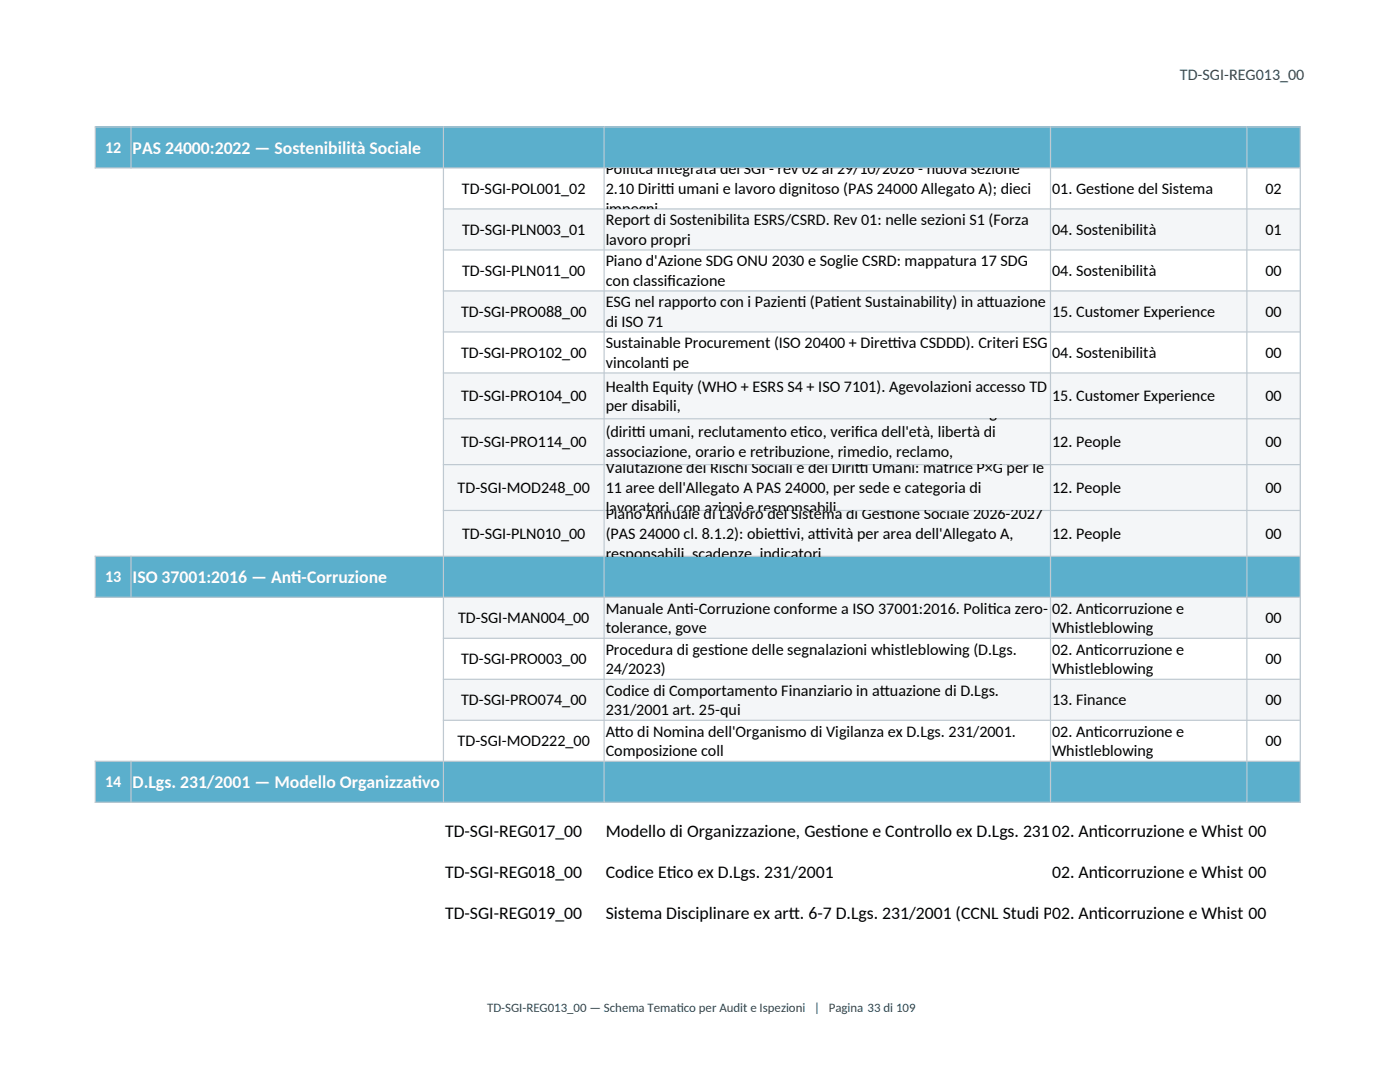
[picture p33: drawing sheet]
<svg xmlns="http://www.w3.org/2000/svg" width="279mm" height="216mm" viewBox="0 0 279 216" stroke-linecap="round" stroke-linejoin="round" font-family="sans-serif">
<defs><g id="words">
<g font-size="3.5" fill="#fff">
<text x="26.5" y="30.6">PAS 24000:2022 — Sostenibilità Sociale</text>
<text x="26.5" y="116.3">ISO 37001:2016 — Ant</text>
<text x="58.1" y="116.3">i-Corruzione</text>
<text x="26.5" y="157.2">D.Lgs. 231/2001 — Modello Organizzat</text>
<text x="82.2" y="157.2">ivo</text>
</g>
<g font-size="3.5">
<text x="88.8" y="167">TD-SGI-REG017_00</text>
<text x="120.9" y="167">Modello di Organizzazione, Gest</text>
<text x="165.9" y="167">ione e Controllo ex D.Lgs. 23102. Ant</text>
<text x="219.1" y="167">icorruzione e Whist 00</text>
<text x="88.8" y="175.2">TD-SGI-REG018_00</text>
<text x="120.9" y="175.2">Codice Et</text>
<text x="133.1" y="175.2">ico ex D.Lgs. 231/2001</text>
<text x="210" y="175.2">02. Ant</text>
<text x="219.1" y="175.2">icorruzione e Whist 00</text>
<text x="88.8" y="183.4">TD-SGI-REG019_00</text>
<text x="120.9" y="183.4">Sistema Disciplinare ex art</text>
<text x="157.4" y="183.4">t. 6-7 D.Lgs. 231/2001 (CCNL Studi P02. Ant</text>
<text x="219.1" y="183.4">icorruzione e Whist 00</text>
</g>
<text font-size="3.2" fill="#1b505f" x="235.5" y="15.9">TD-SGI-REG013_00</text>
<g font-size="3.2" fill="#fff">
<text x="21" y="30.5">12</text>
<text x="21" y="116.2">13</text>
<text x="21" y="157.1">14</text>
</g>
<g font-size="3.2">
<text x="120.9" y="34.8">Polit</text>
<text x="125.7" y="34.8">ica integrata del SGI - rev 02 al 29/10/2026 - nuova sezione</text>
<text x="92.2" y="38.7">TD-SGI-POL001_02</text>
<text x="120.9" y="38.7">2.10 Dirit</text>
<text x="131.9" y="38.7">t</text>
<text x="131.9" y="38.7">i umani e lavoro dignitoso (PAS 24000 Allegato A); dieci</text>
<text x="210" y="38.7">01. Gest</text>
<text x="219.6" y="38.7">ione del Sistema</text>
<text x="252.6" y="38.7">02</text>
<text x="92.2" y="46.9">TD-SGI-PLN003_01</text>
<text x="120.9" y="42.6">impegni.</text>
<text x="120.9" y="44.9">Report di Sostenibilita ESRS/CSRD. Rev 01: nelle sezioni S1 (Forza</text>
<text x="210" y="46.9">04. Sostenibilità</text>
<text x="252.6" y="46.9">01</text>
<text x="120.9" y="48.8">lavoro propri</text>
<text x="120.9" y="53.1">Piano d'Azione SDG ONU 2030 e Soglie CSRD: mappatura 17 SDG</text>
<text x="92.2" y="55.1">TD-SGI-PLN011_00</text>
<text x="120.9" y="57">con classif</text>
<text x="133.2" y="57">icazione</text>
<text x="210" y="55.1">04. Sostenibilità</text>
<text x="252.6" y="55.1">00</text>
<text x="92" y="63.3">TD-SGI-PRO088_00</text>
<text x="120.9" y="61.3">ESG nel rapporto con i Pazient</text>
<text x="120.9" y="65.2">di ISO 71</text>
<text x="159.1" y="61.3">i (Pat</text>
<text x="165.8" y="61.3">ient Sustainability) in at</text>
<text x="196.5" y="61.3">tuazione</text>
<text x="210" y="63.3">15. Customer Experience</text>
<text x="252.6" y="63.3">00</text>
<text x="92" y="71.4">TD-SGI-PRO102_00</text>
<text x="120.9" y="69.5">Sustainable Procurement (ISO 20400 + Diret</text>
<text x="177.2" y="69.5">t</text>
<text x="177.2" y="69.5">iva CSDDD). Criteri ESG</text>
<text x="210" y="71.4">04. Sostenibilità</text>
<text x="252.6" y="71.4">00</text>
<text x="120.9" y="73.4">vincolant</text>
<text x="131.8" y="73.4">i pe</text>
<text x="92" y="80.1">TD-SGI-PRO104_00</text>
<text x="120.9" y="78.1">Health Equity (WHO + ESRS S4 + ISO 7101). Agevolazioni accesso TD</text>
<text x="120.9" y="82">per disabili,</text>
<text x="120.9" y="83.4">Sistema di Gest</text>
<text x="139.9" y="83.4">ione Sociale PAS 24000: at</text>
<text x="174.1" y="83.4">tuazione dell'Allegato A</text>
<text x="210" y="80.1">15. Customer Experience</text>
<text x="252.6" y="80.1">00</text>
<text x="92" y="89.3">TD-SGI-PRO114_00</text>
<text x="120.9" y="87.3">(dirit</text>
<text x="126.1" y="87.3">t</text>
<text x="126.1" y="87.3">i umani, reclutamento et</text>
<text x="159.4" y="87.3">ico, verif</text>
<text x="170.6" y="87.3">ica dell'età, libertà di</text>
<text x="210" y="89.3">12. People</text>
<text x="252.6" y="89.3">00</text>
<text x="120.9" y="91.2">associazione, orario e retribuzione, rimedio, reclamo,</text>
<text x="120.9" y="95.1">campionamento HR)</text>
<text x="120.9" y="94.5">Valutazione dei Rischi Sociali e dei Dirit</text>
<text x="170.6" y="94.5">t</text>
<text x="170.6" y="94.5">i Umani: matrice P×G per le</text>
<text x="91.3" y="98.4">TD-SGI-MOD248_00</text>
<text x="120.9" y="98.4">11 aree dell'Allegato A PAS 24000, per sede e categoria di</text>
<text x="210" y="98.4">12. People</text>
<text x="252.6" y="98.4">00</text>
<text x="92.2" y="107.5">TD-SGI-PLN010_00</text>
<text x="120.9" y="102.3">lavoratori, con azioni e responsabili</text>
<text x="120.9" y="103.6">Piano Annuale di Lavoro del Sistema di Gest</text>
<text x="120.9" y="107.5">(PAS 24000 cl. 8.1.2): obiet</text>
<text x="154.8" y="107.5">t</text>
<text x="154.8" y="107.5">ivi, at</text>
<text x="162.8" y="107.5">t</text>
<text x="162.8" y="107.5">ività per area dell'Allegato A,</text>
<text x="176.8" y="103.6">ione Sociale 2026-2027</text>
<text x="210" y="107.5">12. People</text>
<text x="252.6" y="107.5">00</text>
<text x="120.9" y="111.4">responsabili, scadenze, indicatori</text>
<text x="91.4" y="124.4">TD-SGI-MAN004_00</text>
<text x="120.9" y="122.4">Manuale Ant</text>
<text x="136.7" y="122.4">i-Corruzione conforme a ISO 37001:2016. Polit</text>
<text x="197.1" y="122.4">ica zero-</text>
<text x="210" y="122.4">02. Ant</text>
<text x="218.3" y="122.4">icorruzione e</text>
<text x="252.6" y="124.4">00</text>
<text x="120.9" y="126.3">tolerance, gove</text>
<text x="120.9" y="130.6">Procedura di gest</text>
<text x="142.5" y="130.6">ione delle segnalazioni whistleblowing (D.Lgs.</text>
<text x="210" y="126.3">Whistleblowing</text>
<text x="210" y="130.6">02. Ant</text>
<text x="218.3" y="130.6">icorruzione e</text>
<text x="92" y="132.6">TD-SGI-PRO003_00</text>
<text x="120.9" y="134.5">24/2023)</text>
<text x="210" y="134.5">Whistleblowing</text>
<text x="252.6" y="132.6">00</text>
<text x="92" y="140.7">TD-SGI-PRO074_00</text>
<text x="120.9" y="138.8">Codice di Comportamento Finanziario in at</text>
<text x="120.9" y="142.7">231/2001 art. 25-qui</text>
<text x="175.6" y="138.8">tuazione di D.Lgs.</text>
<text x="210" y="140.7">13. Finance</text>
<text x="252.6" y="140.7">00</text>
<text x="91.3" y="148.9">TD-SGI-MOD222_00</text>
<text x="120.9" y="147">At</text>
<text x="122.7" y="147">to di Nomina dell'Organismo di Vigilanza ex D.Lgs. 231/2001.</text>
<text x="210" y="147">02. Ant</text>
<text x="218.3" y="147">icorruzione e</text>
<text x="252.6" y="148.9">00</text>
<text x="120.9" y="150.9">Composizione coll</text>
<text x="210" y="150.9">Whistleblowing</text>
</g>
<g font-size="2.6" fill="#1b505f">
<text x="97.2" y="201.9">TD-SGI-REG013_00 — Schema Temat</text>
<text x="135" y="201.9">ico per Audit e Ispezioni | Pagina 33 di 109</text>
</g>
</g></defs>
<path d="M19 25.3h240.5v8.2h-240.5z" fill-rule="evenodd" fill="#5bafcc"/>
<g fill="#f4f6f8">
<path d="M88.5 41.7h171v8.2h-171z" fill-rule="evenodd"/>
<path d="M88.5 58h171v8.2h-171z" fill-rule="evenodd"/>
<path d="M88.5 74.4h171v36.6h-171z" fill-rule="evenodd"/>
</g>
<path d="M19 111h240.5v8.2h-240.5z" fill-rule="evenodd" fill="#5bafcc"/>
<g fill="#f4f6f8">
<path d="M88.5 119.2h171v8.1h-171z" fill-rule="evenodd"/>
<path d="M88.5 135.5h171v8.2h-171z" fill-rule="evenodd"/>
</g>
<path d="M19 151.9h240.5v8.2h-240.5z" fill-rule="evenodd" fill="#5bafcc"/>
<g fill="none" stroke="#bfc9d1" stroke-width=".24">
<path d="M18.9 25.3h240.7M18.9 33.5h240.7M19 25.2v8.4M26.1 25.2v8.4M88.5 25.2v135M120.6 25.2v135M209.6 25.2v135M248.8 25.2v135M259.5 25.2v135M88.4 41.7h171.2M88.4 49.9h171.2M88.4 58.1h171.2"/>
<path d="M88.4 66.2h171.2M88.4 74.4h171.2M88.4 83.6h171.2M88.4 92.7h171.2M18.9 111h240.7M18.9 119.2h240.7M19 110.9v8.4M26.1 110.9v8.4M88.4 101.9h171.2M88.4 127.4h171.2M88.4 135.5h171.2M18.9 151.9h240.7"/>
<path d="M19 151.8v8.4M26.1 151.8v8.4M88.4 143.7h171.2M18.9 160.1h240.7"/>
</g>
<use href="#words"/>
</svg>
